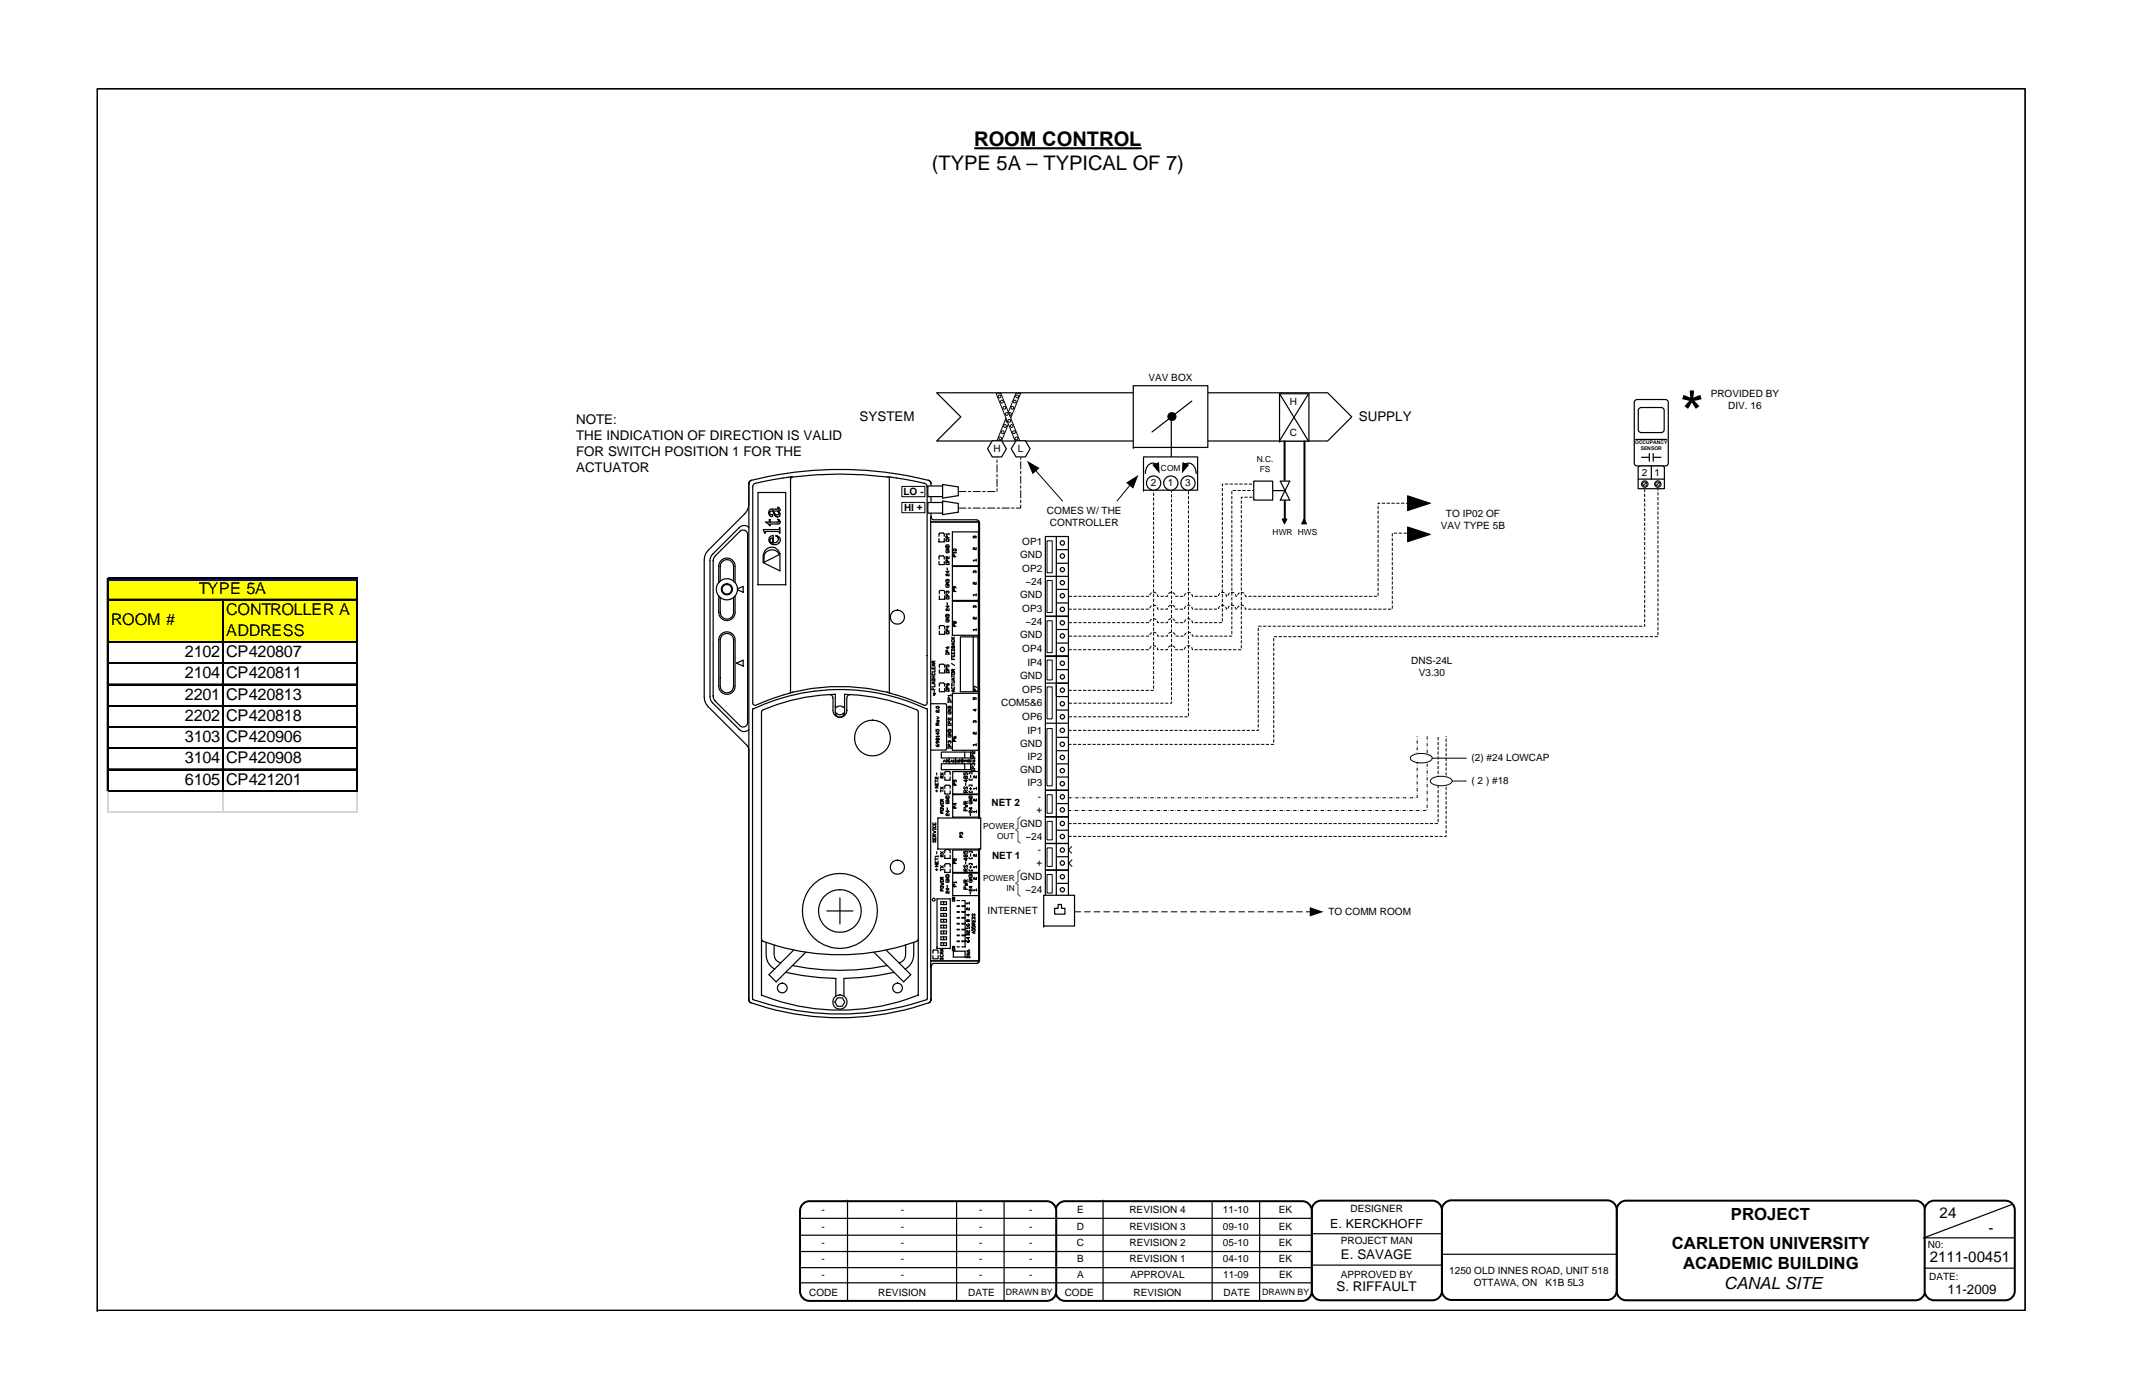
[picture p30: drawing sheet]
<svg xmlns="http://www.w3.org/2000/svg" width="432mm" height="279mm" viewBox="0 0 432 279" stroke-linecap="round" stroke-linejoin="round" font-family="sans-serif">
<defs><g id="words">
<g font-size="4">
<text x="195.8" y="29.4">ROOM CONTROL</text>
<text x="187.3" y="34.2">(TYPE 5A – TYPICAL OF 7)</text>
</g>
<g font-size="3.4">
<text x="348" y="245.1">PROJECT</text>
<text x="336.1" y="251">CARLETON UNIVERSITY</text>
<text x="338.3" y="255.1">ACADEMIC BUILDING</text>
<text x="346.6" y="259.1">CANAL SITE</text>
</g>
<g font-size="3.3">
<text x="39.9" y="119.3">TYPE 5A</text>
<text x="22.3" y="125.6">ROOM #</text>
<text x="45.5" y="123.6">CONTROLLER A</text>
<text x="45.5" y="127.8">ADDRESS</text>
<text x="37.2" y="132.1">2102 CP420807</text>
<text x="37.2" y="136.4">2104 CP420811</text>
<text x="37.2" y="140.7">2201 CP420813</text>
<text x="37.2" y="144.9">2202 CP420818</text>
<text x="37.2" y="149.2">3103 CP420906</text>
<text x="37.2" y="153.5">3104 CP420908</text>
<text x="37.2" y="157.7">6105 CP421201</text>
</g>
<g font-size="3">
<text x="389.9" y="244.8">24</text>
<text x="399.7" y="247.8">-</text>
<text x="387.9" y="253.8">2111-00451</text>
</g>
<g font-size="2.7">
<text x="115.8" y="85.2">NOTE:</text>
<text x="115.8" y="88.5">THE INDICATION OF DIRECTION IS VALID</text>
<text x="172.8" y="84.6">SYSTEM</text>
<text x="273.2" y="84.6">SUPPLY</text>
<text x="115.8" y="91.7">FOR SWITCH POSITION 1 FOR THE</text>
<text x="115.8" y="94.9">ACTUATOR</text>
<text x="269.6" y="253.1">E. SAVAGE</text>
<text x="268.7" y="259.4">S. RIFFAULT</text>
<text x="391.5" y="260.1">11-2009</text>
</g>
<text font-size="2.5" x="267.4" y="246.8">E. KERCKHOFF</text>
<g font-size="2">
<text x="230.9" y="76.7">VAV BOX</text>
<text x="259.3" y="81.3">H</text>
<text x="343.9" y="79.7">PROVIDED BY</text>
<text x="347.4" y="82.1">DIV. 16</text>
<text x="259.3" y="87.7">C</text>
<text x="199.7" y="90.8">H</text>
<text x="204.6" y="90.8">L</text>
<text x="330.1" y="95.6">2</text>
<text x="332.6" y="95.6">1</text>
<text x="181.6" y="99.6">LO -</text>
<text x="231.3" y="97.7">2</text>
<text x="234.8" y="97.7">1</text>
<text x="238.3" y="97.7">3</text>
<text x="181.7" y="102.8">HI +</text>
<text x="210.5" y="103.4">COMES W/ THE</text>
<text x="211.1" y="105.8">CONTROLLER</text>
<text x="289.6" y="106.4">VAV TYPE 5B</text>
<text x="290.7" y="104">TO IP02 OF</text>
<text x="205.1" y="112.2">GND</text>
<text x="205.5" y="109.6">OP1</text>
<text x="205.5" y="115">OP2</text>
<text x="206.1" y="117.6">~24</text>
<text x="205.1" y="120.2">GND</text>
<text x="205.5" y="123">OP3</text>
<text x="206.1" y="125.7">~24</text>
<text x="205.1" y="128.3">GND</text>
<text x="205.5" y="131">OP4</text>
<text x="205.1" y="136.5">GND</text>
<text x="206.5" y="133.8">IP4</text>
<text x="283.7" y="133.5">DNS-24L</text>
<text x="285.2" y="135.9">V3.30</text>
<text x="201.3" y="142">COM5&amp;6</text>
<text x="205.5" y="139.2">OP5</text>
<text x="205.5" y="144.6">OP6</text>
<text x="206.5" y="147.6">IP1</text>
<text x="205.1" y="150.2">GND</text>
<text x="205.1" y="155.4">GND</text>
<text x="206.5" y="152.8">IP2</text>
<text x="295.8" y="153">(2) #24 LOWCAP</text>
<text x="199.3" y="162">NET 2</text>
<text x="206.5" y="158.1">IP3</text>
<text x="208.6" y="160.8">-</text>
<text x="295.8" y="157.6">( 2 ) #18</text>
<text x="205.1" y="166.2">GND</text>
<text x="208.4" y="163.4">+</text>
<text x="199.4" y="172.7">NET 1</text>
<text x="206.1" y="168.8">~24</text>
<text x="208.6" y="171.5">-</text>
<text x="205.1" y="176.9">GND</text>
<text x="206.1" y="179.5">~24</text>
<text x="208.4" y="174.1">+</text>
<text x="198.5" y="183.6">INTERNET</text>
<text x="267.1" y="183.9">TO COMM ROOM</text>
<text x="165.1" y="243.9">-</text>
<text x="181.1" y="243.9">-</text>
<text x="196.9" y="243.9">-</text>
<text x="206.9" y="243.9">-</text>
<text x="216.5" y="243.9">E</text>
<text x="227" y="243.9">REVISION 4</text>
<text x="245.9" y="243.9">11-10</text>
<text x="257.1" y="243.9">EK</text>
<text x="271.5" y="243.6">DESIGNER</text>
<text x="165.1" y="250.5">-</text>
<text x="165.1" y="247.2">-</text>
<text x="181.1" y="250.5">-</text>
<text x="181.1" y="247.2">-</text>
<text x="196.9" y="250.5">-</text>
<text x="196.9" y="247.2">-</text>
<text x="206.9" y="250.5">-</text>
<text x="206.9" y="247.2">-</text>
<text x="216.5" y="250.5">C</text>
<text x="216.5" y="247.2">D</text>
<text x="227" y="247.2">REVISION 3</text>
<text x="227.1" y="250.5">REVISION 2</text>
<text x="245.9" y="250.5">05-10</text>
<text x="245.9" y="247.2">09-10</text>
<text x="257.1" y="250.5">EK</text>
<text x="257.1" y="247.2">EK</text>
<text x="269.5" y="250.1">PROJECT MAN</text>
<text x="387.5" y="250.9">N0:</text>
<text x="165.1" y="253.8">-</text>
<text x="165.1" y="256.9">-</text>
<text x="181.1" y="253.8">-</text>
<text x="181.1" y="256.9">-</text>
<text x="196.9" y="253.8">-</text>
<text x="196.9" y="256.9">-</text>
<text x="206.9" y="253.8">-</text>
<text x="206.9" y="256.9">-</text>
<text x="216.5" y="253.8">B</text>
<text x="216.5" y="256.9">A</text>
<text x="227.1" y="253.8">REVISION 1</text>
<text x="227.3" y="256.9">APPROVAL</text>
<text x="245.9" y="253.8">04-10</text>
<text x="245.9" y="256.9">11-09</text>
<text x="257.1" y="253.8">EK</text>
<text x="257.1" y="257">EK</text>
<text x="269.5" y="256.9">APPROVED BY</text>
<text x="291.3" y="256.1">1250 OLD INNES ROAD, UNIT 518</text>
<text x="387.8" y="257.3">DATE:</text>
<text x="162.7" y="260.5">CODE</text>
<text x="176.5" y="260.6">REVISION</text>
<text x="194.6" y="260.6">DATE</text>
<text x="214.1" y="260.5">CODE</text>
<text x="227.9" y="260.6">REVISION</text>
<text x="246" y="260.6">DATE</text>
<text x="296.2" y="258.5">OTTAWA, ON</text>
<text x="310.7" y="258.5">K1B 5L3</text>
</g>
<g font-size="1.8">
<text x="202.2" y="260.4">DRAWN BY</text>
<text x="253.7" y="260.4">DRAWN BY</text>
</g>
<g font-size="1.7">
<text x="233.4" y="94.7">COM</text>
<text x="252.6" y="92.9">N.C.</text>
<text x="253.2" y="94.9">FS</text>
<text x="255.8" y="107.5">HWR HWS</text>
<text x="197.7" y="166.5">POWER</text>
<text x="200.4" y="168.6">OUT</text>
<text x="197.7" y="177.2">POWER</text>
<text x="202.3" y="179.2">IN</text>
</g>
<g font-size="1">
<text x="328.7" y="89.3">OCCUPANCY</text>
<text x="329.8" y="90.5">SENSOR</text>
</g>
</g></defs>
<path d="M19.6 17.8h387.5v245.6h-387.5zM19.6 263.4h.1" fill="none" stroke="#000" stroke-width=".24"/>
<path d="M325.5 241.9l.9-.5 .5-.1h58.2a1.9 1.9 0 0 1 1.9 1.9v16.3a1.9 1.9 0 0 1-1.9 1.9h-58.2a1.9 1.9 0 0 1-1.9-1.9v-16.3l.1-.5z" fill-rule="evenodd" fill="#fff"/>
<path d="M325.5 241.9l.9-.5 .5-.1h58.2a1.9 1.9 0 0 1 1.9 1.9v16.3a1.9 1.9 0 0 1-1.9 1.9h-58.2a1.9 1.9 0 0 1-1.9-1.9v-16.3l.1-.5z" fill="none" stroke="#000" stroke-width=".4"/>
<path d="M387.5 241.9l.8-.5 .5-.1h14.3a1.9 1.9 0 0 1 1.9 1.9v16.3a1.9 1.9 0 0 1-1.9 1.9h-14.3a1.91 1.91 0 0 1-1.9-1.9v-16.3l.1-.5z" fill-rule="evenodd" fill="#fff"/>
<path d="M387.5 241.9l.8-.5 .5-.1h14.3a1.9 1.9 0 0 1 1.9 1.9v16.3a1.9 1.9 0 0 1-1.9 1.9h-14.3a1.91 1.91 0 0 1-1.9-1.9v-16.3l.1-.5z" fill="none" stroke="#000" stroke-width=".4"/>
<path d="M290.4 241.8l.9-.5h.5h31.3a1.9 1.9 0 0 1 1.9 1.9v16.2a1.9 1.9 0 0 1-1.9 1.9h-31.3a1.91 1.91 0 0 1-1.9-1.9v-16.2v-.5z" fill-rule="evenodd" fill="#fff"/>
<path d="M290.4 241.8l.9-.5h.5h31.3a1.9 1.9 0 0 1 1.9 1.9v16.2a1.9 1.9 0 0 1-1.9 1.9h-31.3a1.91 1.91 0 0 1-1.9-1.9v-16.2v-.5z" fill="none" stroke="#000" stroke-width=".4"/>
<path d="M264.2 241.9l.9-.5 .5-.1h22.4a1.9 1.9 0 0 1 1.9 1.9v16.3a1.9 1.9 0 0 1-1.9 1.9h-22.4a1.9 1.9 0 0 1-1.9-1.9v-16.3l.1-.5z" fill-rule="evenodd" fill="#fff"/>
<path d="M264.2 241.9l.9-.5 .5-.1h22.4a1.9 1.9 0 0 1 1.9 1.9v16.3a1.9 1.9 0 0 1-1.9 1.9h-22.4a1.9 1.9 0 0 1-1.9-1.9v-16.3l.1-.5z" fill="none" stroke="#000" stroke-width=".4"/>
<path d="M212.8 242l.8-.5 .5-.1h47.7a1.92 1.92 0 0 1 1.9 2v16.2a1.92 1.92 0 0 1-1.9 1.9h-47.7a1.92 1.92 0 0 1-1.9-1.9v-16.2l.1-.5z" fill-rule="evenodd" fill="#fff"/>
<path d="M212.8 242l.8-.5 .5-.1h47.7a1.92 1.92 0 0 1 1.9 2v16.2a1.92 1.92 0 0 1-1.9 1.9h-47.7a1.92 1.92 0 0 1-1.9-1.9v-16.2l.1-.5z" fill="none" stroke="#000" stroke-width=".4"/>
<g fill="none" stroke="#000" stroke-width=".24">
<path d="M212.2 251.6h51.5M212.2 248.3h51.6M212.2 244.9h51.6M212.2 257.9h51.5M212.2 254.8h51.5M221.7 241.3v20.2M243.7 241.6v19.8M253.2 241.4v20.1M264 254.3h25.8M264 248h25.8M289.9 252.1h35.2M386.8 254.9h18.1"/>
<path d="M404.4 242.1l-17.7 6.7h18.2"/>
</g>
<path d="M161.4 242l.8-.5 .5-.1h47.7a1.92 1.92 0 0 1 1.9 2v16.2a1.92 1.92 0 0 1-1.9 1.9h-47.7a1.93 1.93 0 0 1-1.9-1.9v-16.2l.1-.5z" fill-rule="evenodd" fill="#fff"/>
<path d="M161.4 242l.8-.5 .5-.1h47.7a1.92 1.92 0 0 1 1.9 2v16.2a1.92 1.92 0 0 1-1.9 1.9h-47.7a1.93 1.93 0 0 1-1.9-1.9v-16.2l.1-.5z" fill="none" stroke="#000" stroke-width=".4"/>
<g fill="none" stroke="#000" stroke-width=".24">
<path d="M210.1 174.9v5.2M210.2 174.9h4.6M212.3 174.9v5.3M212.5 177.6h2.2M214.8 175v5.2M210.1 180.2h4.6M160.8 251.6h51.5M160.8 248.3h51.6M160.8 244.9h51.6M160.8 257.9h51.6M160.8 254.8h51.5M170.4 241.3v20.2"/>
<path d="M192.3 241.6v19.8M201.8 241.4v20.1"/>
<circle cx="213.6" cy="178.8" r=".43"/>
<circle cx="213.6" cy="176.2" r=".43"/>
</g>
<path d="M195.9 29.8h33.6" fill="none" stroke="#000" stroke-width=".42"/>
<path d="M210.5 175.8h1v3.7h-1z" fill="#fff"/>
<path d="M210.5 175.8h1v3.7h-1z" fill="none" stroke="#000" stroke-width=".2"/>
<g fill="none" stroke="#000" stroke-width=".24">
<path d="M210.1 131.9h4.7M210.1 145.5v13.3M210.2 158.8h4.6M212.3 145.5v13.3M212.3 150.9h2.4M212.5 153.5h2.2M212.5 156.2h2.2M212.5 148.2h2.2M214.8 145.5v13.2"/>
<circle cx="213.6" cy="152.3" r=".44"/>
<circle cx="213.6" cy="157.5" r=".44"/>
<circle cx="213.6" cy="149.6" r=".44"/>
<circle cx="213.6" cy="154.9" r=".44"/>
<circle cx="213.6" cy="146.8" r=".44"/>
</g>
<path d="M210.5 146.5h1v11.5h-1z" fill="#fff"/>
<path d="M210.5 146.5h1v11.5h-1z" fill="none" stroke="#000" stroke-width=".2"/>
<g fill="none" stroke="#000" stroke-width=".24">
<path d="M210.1 169.5v5.3M210.1 174.9h4.6M210.2 169.6h4.6M212.3 169.6v5.3M212.5 172.2h2.2M214.8 169.7v5.1"/>
<circle cx="213.6" cy="173.5" r=".44"/>
<circle cx="213.6" cy="170.9" r=".44"/>
</g>
<path d="M210.5 170.4h1v3.8h-1z" fill="#fff"/>
<path d="M210.5 170.4h1v3.8h-1z" fill="none" stroke="#000" stroke-width=".2"/>
<g fill="none" stroke="#000" stroke-width=".24">
<path d="M210.1 164.2v5.3M210.1 169.5h4.6M210.2 164.2h4.6M212.3 164.2v5.3M212.5 166.9h2.2M214.8 164.3v5.2"/>
<circle cx="213.6" cy="168.1" r=".44"/>
<circle cx="213.6" cy="165.5" r=".44"/>
</g>
<path d="M210.5 165.1h1v3.7h-1z" fill="#fff"/>
<path d="M210.5 165.1h1v3.7h-1z" fill="none" stroke="#000" stroke-width=".2"/>
<g fill="none" stroke="#000" stroke-width=".24">
<path d="M210.1 158.9v5.2M210.2 158.9h4.6M212.3 158.9v5.3M214.8 159v5.1M210.1 164.1h4.6M212.5 161.5h2.2"/>
<circle cx="213.6" cy="162.8" r=".44"/>
<circle cx="213.6" cy="160.2" r=".44"/>
</g>
<path d="M210.5 159.7h1v3.8h-1z" fill="#fff"/>
<path d="M210.5 159.7h1v3.8h-1z" fill="none" stroke="#000" stroke-width=".2"/>
<g fill="none" stroke="#000" stroke-width=".24">
<path d="M210.1 124v7.9M210.2 131.9h4.5M210.2 123.9h4.6M212.3 124v7.8M212.4 126.5h2.3M212.4 129.3h2.4M214.8 124v7.9"/>
<circle cx="213.6" cy="127.8" r=".43"/>
<circle cx="213.6" cy="125.2" r=".44"/>
<circle cx="213.6" cy="130.5" r=".44"/>
</g>
<path d="M210.5 124.8h1v6.4h-1z" fill="#fff"/>
<path d="M210.5 124.8h1v6.4h-1z" fill="none" stroke="#000" stroke-width=".2"/>
<g fill="none" stroke="#000" stroke-width=".24">
<path d="M210.1 115.9v7.9M210.2 115.8h4.6M212.3 115.9v7.9M212.4 118.5h2.3M214.8 115.9v7.9M210.2 123.8h4.5M212.4 121.2h2.4"/>
<circle cx="213.6" cy="119.8" r=".43"/>
<circle cx="213.6" cy="117.1" r=".43"/>
<circle cx="213.6" cy="122.5" r=".44"/>
</g>
<path d="M210.5 116.7h1v6.4h-1z" fill="#fff"/>
<path d="M210.5 116.7h1v6.4h-1z" fill="none" stroke="#000" stroke-width=".2"/>
<g fill="none" stroke="#000" stroke-width=".24">
<path d="M210.1 107.9v8M210.2 107.8h4.6M212.3 107.9v7.9M212.4 110.5h2.3M212.4 113.2h2.4M214.8 107.9v7.9"/>
<circle cx="213.6" cy="111.8" r=".44"/>
<circle cx="213.6" cy="109.1" r=".44"/>
<circle cx="213.6" cy="114.5" r=".43"/>
</g>
<path d="M210.5 108.7h1v6.4h-1z" fill="#fff"/>
<path d="M210.5 108.7h1v6.4h-1z" fill="none" stroke="#000" stroke-width=".2"/>
<path d="M205.1 164.2l-.5 .3v2l-.4 .3 .4 .4v1.9l.5 .4M205.1 174.9l-.5 .3v2l-.4 .3 .4 .3v2l.5 .3" fill="none" stroke="#666" stroke-width=".24"/>
<g fill="none" stroke="#000" stroke-width=".24">
<path d="M210.1 137.4v7.9M210.2 137.3h4.6M212.3 137.4v7.9M214.8 137.4v7.9M210.2 145.4h4.6M212.4 142.7h2.3M212.4 140h2.4"/>
<circle cx="213.6" cy="138.7" r=".44"/>
<circle cx="213.6" cy="144.1" r=".44"/>
<circle cx="213.6" cy="141.5" r=".44"/>
</g>
<path d="M210.5 138.1h1v6.4h-1z" fill="#fff"/>
<path d="M210.5 138.1h1v6.4h-1z" fill="none" stroke="#000" stroke-width=".2"/>
<g fill="none" stroke="#000" stroke-width=".24">
<path d="M210.1 132v5.3M210.2 132h4.5M210.2 131.9h4.6M212.3 132v7.9M212.4 137.3h2.3M212.4 134.6h2.4M214.8 132v5.3"/>
<circle cx="213.6" cy="136" r=".43"/>
<circle cx="213.6" cy="133.3" r=".44"/>
</g>
<path d="M210.5 132.7h1v4h-1z" fill="#fff"/>
<path d="M210.5 132.7h1v4h-1z" fill="none" stroke="#000" stroke-width=".2"/>
<path d="M188.3 79h78.6l4.8 4.8-4.8 4.8h-78.6l4.8-4.8z" fill-rule="evenodd" fill="#fff"/>
<path d="M188.3 79h78.6l4.8 4.8-4.8 4.8h-78.6l4.8-4.8z" fill="none" stroke="#000" stroke-width=".24"/>
<path d="M227.8 77.5h15v12.4h-15z" fill="#fff"/>
<g fill="none" stroke="#000" stroke-width=".24">
<path d="M227.8 77.5h15v12.4h-15zM227.8 89.9h.1M235.5 83.7v8.1M239.6 80.6l-8 6.2"/>
<circle cx="235.6" cy="83.7" r=".79"/>
</g>
<circle cx="235.6" cy="83.7" r=".79" fill="#000"/>
<path d="M204.2 79.1h1l-3.8 9.5h-1z" fill-rule="evenodd" fill="#fff"/>
<path d="M204.2 79.1h1l-3.8 9.5h-1z" fill="none" stroke="#000" stroke-width=".2"/>
<circle cx="201.1" cy="88.1" r=".29" fill="#fff"/>
<circle cx="201.1" cy="88.1" r=".29" fill="none" stroke="#000" stroke-width=".2"/>
<circle cx="201.6" cy="86.9" r=".29" fill="#fff"/>
<circle cx="201.6" cy="86.9" r=".29" fill="none" stroke="#000" stroke-width=".2"/>
<circle cx="202" cy="85.6" r=".29" fill="#fff"/>
<circle cx="202" cy="85.6" r=".29" fill="none" stroke="#000" stroke-width=".2"/>
<circle cx="202.5" cy="84.6" r=".29" fill="#fff"/>
<circle cx="202.5" cy="84.6" r=".29" fill="none" stroke="#000" stroke-width=".2"/>
<circle cx="203" cy="83.2" r=".28" fill="#fff"/>
<circle cx="203" cy="83.2" r=".28" fill="none" stroke="#000" stroke-width=".2"/>
<circle cx="203.5" cy="82" r=".29" fill="#fff"/>
<circle cx="203.5" cy="82" r=".29" fill="none" stroke="#000" stroke-width=".2"/>
<circle cx="204" cy="80.7" r=".29" fill="#fff"/>
<circle cx="204" cy="80.7" r=".29" fill="none" stroke="#000" stroke-width=".2"/>
<circle cx="204.5" cy="79.7" r=".29" fill="#fff"/>
<circle cx="204.5" cy="79.7" r=".29" fill="none" stroke="#000" stroke-width=".2"/>
<path d="M200.2 79.1h1l3.8 9.5h-1z" fill-rule="evenodd" fill="#fff"/>
<path d="M200.2 79.1h1l3.8 9.5h-1z" fill="none" stroke="#000" stroke-width=".2"/>
<circle cx="204.3" cy="88.1" r=".29" fill="#fff"/>
<circle cx="204.3" cy="88.1" r=".29" fill="none" stroke="#000" stroke-width=".2"/>
<circle cx="203.8" cy="86.9" r=".29" fill="#fff"/>
<circle cx="203.8" cy="86.9" r=".29" fill="none" stroke="#000" stroke-width=".2"/>
<circle cx="203.4" cy="85.6" r=".29" fill="#fff"/>
<circle cx="203.4" cy="85.6" r=".29" fill="none" stroke="#000" stroke-width=".2"/>
<circle cx="202.9" cy="84.6" r=".29" fill="#fff"/>
<circle cx="202.9" cy="84.6" r=".29" fill="none" stroke="#000" stroke-width=".2"/>
<circle cx="202.4" cy="83.2" r=".29" fill="#fff"/>
<circle cx="202.4" cy="83.2" r=".29" fill="none" stroke="#000" stroke-width=".2"/>
<circle cx="201.9" cy="82" r=".29" fill="#fff"/>
<circle cx="201.9" cy="82" r=".29" fill="none" stroke="#000" stroke-width=".2"/>
<circle cx="201.4" cy="80.7" r=".29" fill="#fff"/>
<circle cx="201.4" cy="80.7" r=".29" fill="none" stroke="#000" stroke-width=".2"/>
<circle cx="200.9" cy="79.7" r=".29" fill="#fff"/>
<circle cx="200.9" cy="79.7" r=".29" fill="none" stroke="#000" stroke-width=".2"/>
<path d="M199.5 88.6h1.9l.9 1.6-.9 1.6h-1.9l-1-1.6z" fill-rule="evenodd" fill="#fff"/>
<path d="M199.5 88.6h1.9l.9 1.6-.9 1.6h-1.9l-1-1.6z" fill="none" stroke="#000" stroke-width=".24"/>
<path d="M204.2 88.6h1.9l1 1.6-1 1.6h-1.9l-.9-1.6z" fill-rule="evenodd" fill="#fff"/>
<path d="M204.2 88.6h1.9l1 1.6-1 1.6h-1.9l-.9-1.6z" fill="none" stroke="#000" stroke-width=".24"/>
<path d="M214.8 138.8h17.1v-40.3M214.8 141.4h20.7v-42.9M214.8 144.1h24.1v-45.6M214.8 165.5h74.3v-17.5M214.8 168.1h75.9v-20.1" fill="none" stroke="#000" stroke-width=".2" stroke-dasharray=".6 .3" stroke-linecap="butt"/>
<path d="M214.8 170.8l.7-.7M214.8 170.8l.7 .7M214.8 173.5l.7 .7M214.8 173.5l.7-.7" fill="none" stroke="#000" stroke-width=".2" stroke-dasharray="1.3 .6" stroke-linecap="butt"/>
<path d="M214.7 162.9h72.2v-14.9M214.8 160.4h70.1v-12.4" fill="none" stroke="#000" stroke-width=".2" stroke-dasharray=".6 .3 .1 .3" stroke-linecap="butt"/>
<path d="M291.9 157h2.9" fill="none" stroke="#000" stroke-width=".2"/>
<path d="M287.8 156.5a3.8 3.8 0 0 1 4 .2l.1 .3a2.04 2.04 0 0 1-2.2 .9h-.6a1.72 1.72 0 0 1-1.6-.9z" fill-rule="evenodd" fill="#fff"/>
<path d="M287.8 156.5a3.8 3.8 0 0 1 4 .2l.1 .3a2.04 2.04 0 0 1-2.2 .9h-.6a1.72 1.72 0 0 1-1.6-.9zM287.9 152.4h6.9" fill="none" stroke="#000" stroke-width=".2"/>
<path d="M283.8 151.9a3.8 3.8 0 0 1 4 .2l.1 .3a2.04 2.04 0 0 1-2.2 1l-.6-.1a1.75 1.75 0 0 1-1.6-.9z" fill-rule="evenodd" fill="#fff"/>
<path d="M283.8 151.9a3.8 3.8 0 0 1 4 .2l.1 .3a2.04 2.04 0 0 1-2.2 1l-.6-.1a1.75 1.75 0 0 1-1.6-.9z" fill="none" stroke="#000" stroke-width=".2"/>
<path d="M229.9 91.8h10.8v6.7h-10.8z" fill="#fff"/>
<path d="M229.9 91.8h10.8v6.7h-10.8zM229.9 98.5h.1" fill="none" stroke="#000" stroke-width=".24"/>
<circle cx="235.4" cy="97.1" r="1.43" fill="#fff"/>
<circle cx="235.4" cy="97.1" r="1.43" fill="none" stroke="#000" stroke-width=".24"/>
<circle cx="231.9" cy="97.1" r="1.43" fill="#fff"/>
<circle cx="231.9" cy="97.1" r="1.43" fill="none" stroke="#000" stroke-width=".24"/>
<circle cx="238.8" cy="97.1" r="1.43" fill="#fff"/>
<g fill="none" stroke="#000" stroke-width=".24">
<path d="M150.5 97.2v103.7M151.1 96.5a73.6 73.6 0 0 1 35.5 0M151.1 96.5l-.4 .3-.2 .4M151.3 97.8v43.5a.45 .45 0 0 0 .7 .4 43 43 0 0 1 7-2.4l.2-.1M157.5 96.1l-5.7 1.1-.3 .1-.2 .5M158.5 95.9l-1 .2M158.9 95.9v43.4M159.2 95.9h.1M159.2 95.9h-.7M159.2 95.9a79.4 79.4 0 0 1 19.2 0h.1M178.5 95.9h.1M178.5 95.9h.6"/>
<path d="M178.8 95.9v43.4M179.1 95.9l1.1 .2M180.2 96.1l5.6 1 .4 .2 .2 .5M186.4 97.8v34M186.6 96.5l.4 .3 .2 .4M187.2 97.2v.4M187.2 99.8v1M232.4 93.3a1.39 1.39 0 0 0-2.1 1.4v.5M238.3 93.3a1.24 1.24 0 0 1 2 .9l.2 1M143.3 111.4l-.6 1.1v27.7l.2 .5 .4 .6 5.3 5.3a1.35 1.35 0 0 0 1.9 .1M143.4 112.7l.3-.9 5-5a.89 .89 0 0 1 1-.2 .89 .89 0 0 1 .6 .8v37.8a.9 .9 0 0 1-.6 .9 .9 .9 0 0 1-1-.2l-5-5M143.4 112.8v27.1l.3 1"/>
<path d="M144.5 119.8v3.3M144.5 117.1v-3.3a1.64 1.64 0 0 1 1.6-1.6 1.64 1.64 0 0 1 1.7 1.6v3.3M144.8 116.8a2.1 2.1 0 0 1 2.7 0M146.1 117.3a1.13 1.13 0 0 1 1.1 .7 1.13 1.13 0 0 1-.3 1.2 1.12 1.12 0 0 1-1.8-.3 1.12 1.12 0 0 1 1-1.6M147.5 116.8v-3a1.34 1.34 0 0 0-1.4-1.3 1.34 1.34 0 0 0-1.3 1.3v3M147.5 116.8a2.14 2.14 0 0 1 .2 3.1 2.14 2.14 0 0 1-3.1 0 2.14 2.14 0 0 1 .2-3.1M147.8 119.8v3.3M148.3 118.5l1.1 .5M148.3 118.4l1.1-.5v1.1M150.5 106a1.31 1.31 0 0 0-1.9 .1l-5.3 5.3M150.5 101.3l-.3 1.4-.5 .6-7.3 7.3-.8 1.3v28.2l.3 1.4 .5 .5 7.7 7.8 .4 1M154.9 109.2l.8 .3 .8-.3"/>
<path d="M155 109h-.1a.48 .48 0 0 1-.1-.6 .48 .48 0 0 1 .5-.2v.9h-.3M155.4 107.7v1.4a.75 .75 0 0 0 1-.4 .75 .75 0 0 0-.4-1M155.4 107.7a.84 .84 0 0 0-.8 .5 .84 .84 0 0 0 .3 1M155.5 103l.3 .7M155.5 103l-.1-.3a.43 .43 0 0 0-.6 .1 .43 .43 0 0 0 .1 .6l.4 .1M155.5 102.7h.8a.42 .42 0 0 1 .2 .7 .42 .42 0 0 1-.7-.1zM155.8 103.6l.2 .3M156 107.7h.1M156 107.7l.6 .2 .2 .4v.5l-.3 .4M156.5 102.3l-.2-.3h.2a.43 .43 0 0 1 .3 .3 .43 .43 0 0 1-.1 .4h-.2l.1 .2M156.5 102.3h-1.2a.61 .61 0 0 0-.7 .8v-.1a.53 .53 0 0 0 .1 .6 .53 .53 0 0 0 .6 .1v-.2M156.6 111.3l.1 .2-3.1 1.5a2.01 2.01 0 0 1 .9-2.4 1.62 1.62 0 0 1 2.1 .7"/>
<path d="M156.6 106.4l.2-.3v1l-.2-.3M156.6 106.4h-3.1v.2l.2 .6 .2-.4 2.7 .1M156.6 104.5l-.2-.1 .1 .3-.1 .2h-1.6v-.5h-.2v.5l-.7 .1 .8 .6M156.6 102.9a.56 .56 0 0 1 .1 .8 .56 .56 0 0 1-.7 .1M156.6 104.5l.2 .4M156.8 111.3a1.71 1.71 0 0 0-1.9-1.3 1.71 1.71 0 0 0-1.5 1.7v1.4l3.4 1.6v-3.4M156.8 104.9a.43 .43 0 0 1-.5 .4h-1.5v.4l-.1-.1M157.9 117.5v-18.5h-5.5v18.5h5.5M187.2 103.9v90.4M187.2 103.8v.1M187.2 103.2v.7M187.2 103.9l.1 .3 .4 .3h8.5a.69 .69 0 0 1 .7 .7v59.2"/>
<path d="M188.8 112.9v.6h1v-.6M188.8 112.4v-.5l.1-.2h.7l.2 .2v.5M188.8 107.3l.1-.2h.7l.2 .2M188.8 107.3v.5M188.8 119.8v.6M188.8 119.3v-.4l.2-.2h.7l.2 .2v.4M189.5 101h-3v.9v1.2h3M189.5 100.7l3.1 .5v1.8l-3.1 .4zM189.8 108.2v.7h-1v-.6M189.8 107.3v.5M189.9 119.8v.7M190.2 117.6l.1 .4 .5-.1v-.3l-.3 .2"/>
<path d="M190.2 117.1h.6l-.6 .4h.6M190.2 116.9l.1-.4h.4l.1 .4M190.2 116.8h.6M190.2 110.7l.1 .4 .5-.1v-.3l-.3 .1M190.2 120h.6v.4h-.6zM190.2 113.1h.6v.4h-.6zM190.2 108.4h.6v.4h-.6zM190.2 110.1h.6l-.6 .4h.6M190.2 109.9l.1-.4h.4l.1 .4M190.2 109.8h.6M190.4 114.2l.1 .4M190.5 118.9h.3l-.1 .3"/>
<path d="M190.5 119l-.1-.2-.2 .1 .1 .3M190.5 119.8v-.3l-.2-.1-.1 .4h.6M190.5 112.9v-.3l-.2-.1-.1 .4h.6M190.5 108.1v-.3l-.2-.1-.1 .4h.6M190.6 114.8v.3l-.4-.2h.6M190.8 115.3v.4h-.2l-.2-.3h-.2l.1 .3M190.8 111.9v.4l-.3-.1-.1-.3-.2 .1 .1 .3M190.8 107.3h-.6l.1 .2M190.8 107.2v.3M190.8 113.4v.1M191.5 106.9h5.2v6.8h-5.2zM191.9 111.9v-.4l-.2-.1-.1 .5h.6"/>
<path d="M191.9 118.9v-.3l-.2-.1-.1 .4h.6M191.9 117.9v.3l-.2 .1-.1-.1 .1-.3h.3l.2 .3M192.2 111.1h-.6l.1 .1M192.2 110.6l-.1-.3-.5 .2 .1 .2h.4l.1-.1M192.2 110.9v.3M195.9 114.9l.1-.2 .2 .2-.1 .2M195.9 114.9v-.2l-.3 .2 .1 .2M195.9 107.9l.1-.1 .2 .1-.1 .3M195.9 107.9v-.1l-.3 .1 .1 .3M196.2 119.6h-.6l.1 .2M196.2 117.1v.4l-.3-.2v-.2l-.3 .1 .1 .3M196.2 119.4v.4"/>
<path d="M196.2 112.6h-.6l.1 .2M196.2 110.1v.4l-.3-.1v-.3l-.3 .1 .1 .3M196.2 112.4v.4M196.8 104.9v59.5M196.8 104.9h-9.7M144.8 120.1v3M144.8 128.6v.1a1.34 1.34 0 0 1 1.3-1.4 1.34 1.34 0 0 1 1.4 1.4M144.9 127.6a1.64 1.64 0 0 1 1.8-.5 1.64 1.64 0 0 1 1.1 1.6v9.2a1.64 1.64 0 0 1-1.7 1.7 1.64 1.64 0 0 1-1.6-1.7v-9.3zM147.5 123.1a1.34 1.34 0 0 1-1.4 1.3 1.34 1.34 0 0 1-1.3-1.3M147.5 128.6v9.3a1.34 1.34 0 0 1-1.4 1.4 1.34 1.34 0 0 1-1.3-1.4v-9.2M147.5 120.1v3M147.8 123.1a1.64 1.64 0 0 1-1.7 1.6 1.64 1.64 0 0 1-1.6-1.6"/>
<path d="M149.4 132.7l-1.4 .6 1.4 .6v-1.2M158.9 138.9h.1M159.2 139.2h.1M159.3 139.1a39.9 39.9 0 0 1 19.1 0v.1M163.7 138.9a41.4 41.4 0 0 1 22.7 3.6v.5M163.7 138.9a40.9 40.9 0 0 0-12.2 3.6h-.2v.5v57.8l.1 .1M171 139.6l-.7 .3-.1 .4v2.5a1.39 1.39 0 0 1-1.4 1.4 1.39 1.39 0 0 1-1.4-1.4v-2.5l-.3-.6-.4-.1M178.4 139.1v.1M186.4 131.8v9.5l-.2 .4-.4 .1-3.9-1.5-3.5-1.1M187.3 134.1v.4h.6v-.4M187.3 135.9h.6M187.3 136.3h.6"/>
<path d="M187.3 138.2v.4h.6M187.5 135.2l-.2 .1 .2 .3h.4l-.1-.4M187.5 136.5l-.2 .3 .2 .1 .3-.4 .1 .1-.1 .3M187.6 139.4l.2 .4M187.6 139.4h.4l-.2 .4M187.6 134.3v.2M187.6 133.3v-.3l-.1-.1-.2 .4h.6M187.6 135.9v.4M187.6 138.4v.2M187.7 139.4l.1 .4M187.7 133.5v.4M187.7 137.1v.4"/>
<path d="M187.8 139.4v.4M187.8 138.9v.9M187.9 139.4l-.1 .4M187.9 132.9l-.3 .3M187.9 133.5l-.6 .2 .6 .2M187.9 134.6v.4h-.6M187.9 137.1l-.6 .2 .6 .2M187.9 137.6v.4h-.6M188.8 126.4v-.5l.2-.2 .7 .1 .2 .1v.5M188.8 133.7v.5M188.8 133.7l.2-.2h.7l.2 .2M188.8 137.5v.4"/>
<path d="M188.8 137.5l.2-.2h.7l.2 .2M189.9 120.4l-1.1 .1M189.9 126.9v.6h-1.1v-.6M189.9 134.6v.7h-1.1v-.7M189.9 133.7v.5M189.9 138.4v.6h-1.1v-.6M189.9 137.5v.4M190.2 124.6l.1 .4 .5-.1v-.2l-.3 .1M190.2 124.1h.6l-.6 .4h.6M190.2 123.8l.1-.3h.4l.1 .4M190.2 123.8h.6M190.2 137.5l.2 .3h.3l.1-.3-.2-.1-.1 .4"/>
<path d="M190.2 138.6h.6v.3h-.6zM190.2 134.8h.6v.4h-.6zM190.2 133.6v.4h.2l.1-.4 .3 .2-.1 .2M190.2 127h.6v.4h-.6zM190.2 131.3v.3M190.4 121.2l.1 .4M190.5 138.3v-.3l-.2-.1-.1 .4h.6M190.5 134.6v-.3l-.2-.1-.1 .4h.6M190.5 131.1v-.3l-.2-.1-.1 .4h.6M190.5 126.8v-.3l-.2-.1-.1 .4h.6M190.6 121.8v.4l-.4-.3h.6M190.6 130v.5l-.4-.4h.6"/>
<path d="M190.6 125.8v.4l-.4-.3h.6M190.8 122.3v.4h-.2l-.2-.3h-.2l.1 .3M190.8 135.2h.1M190.8 138.9h.1M190.8 131.3v.3M190.8 131.4l-.6 .1M191.2 139.8h-.6l.1 .1M191.2 139.7v.2M191.3 128.4l.6 .1M191.3 128.1l.3 .3M191.3 135.1h.6v.4h-.6zM191.3 133.3l.6 .5"/>
<path d="M191.3 132.2v.4h.6M191.3 131.6v.4h.6v-.4M191.3 131v.4h.6v-.4M191.3 130.8l.1-.4h.4l.1 .4M191.3 136.9l.6 .1-.1 .3h-.5M191.3 135.9h.6M191.3 135.7v.4M191.3 137.5v.4M191.3 130.7h.6M191.4 128.6v.5l.5-.2-.1-.2M191.4 138.1v.4l.5-.1-.1-.3M191.5 120.7v-6.8h5.2v6.8h-.3"/>
<path d="M191.5 120.9h5.2v6.8h-5.2zM191.5 139.3h5.2v11.5h-5.2zM191.6 129.9l-.2-.1-.1 .4M191.6 131.2v.2M191.6 131.8v.2M191.6 132.4v.2M191.6 134.9v-.3l-.2-.1-.1 .4h.6M191.6 130.1l.2-.3 .1 .4M191.7 129.2v.4M191.7 136.3v.4M191.7 138.6v.4M191.9 129.2l-.6 .2 .6 .2"/>
<path d="M191.9 130.1h-.6M191.9 134.5l-.3 .3M191.9 128.1l-.3 .3M191.9 138.6l-.6 .3 .6 .1M191.9 136.3l-.6 .2 .6 .2M191.9 135.5h.1M191.9 137.7h-.6M191.9 125l.1-.1 .2 .1-.1 .3-.2-.1-.1-.3-.2 .1v.2l.2 .1 .1-.1M191.9 125.9v-.3l-.2-.1-.1 .4h.6M193.1 139v-11h3.5v11M195.6 128v11M195.9 121.9l.1-.1 .2 .1-.1 .2"/>
<path d="M195.9 121.9v-.1l-.3 .1 .1 .2M196.1 138.9v-.3l-.2-.1-.1 .4h.6M196.2 126.6h-.6l.1 .2M196.2 124.1v.4l-.3-.1v-.3l-.3 .1 .1 .3M196.2 126.4v.4M196.4 120.9h.3M196.4 138.2l-.6-.3v.4M196.6 139h-3.5M196.7 120.7h-5.2M167.9 142l.2 .2a.9 .9 0 0 1 1.4 0l.3-.2M167.9 142v-2.4a39.8 39.8 0 0 0-14.5 3.1l-.3 .4M167.9 142l.1 1.5"/>
<path d="M168 143.6l.1-.2a.87 .87 0 0 0 1.4 0l.2 .2M168 143.5a.92 .92 0 0 0 .8 .7 .92 .92 0 0 0 .9-.7M169.8 142v-2.4a38.4 38.4 0 0 1 14.7 3.2l.1 57.2a42.5 42.5 0 0 1-31.5 0v-56.9M169.8 142l-.1 1.6M186.4 142.9v57.9l-.2 .2M187.1 141.5h.1M187.1 141.5h3l.2 .2v8.8l-.2 .3-3-.1M187.1 150.7v.1M188 158h.6l-.6 .4h.6M188 157.4v.4h.6v-.4M188 156.8v.4M188.1 159h.4"/>
<path d="M188.2 149.7l.2 .4h.3l.1-.4-.2-.1-.1 .5M188.2 146.6v.5h.2l.1-.5 .3 .1-.1 .4M188.3 142h.4l.1 .2-.5 .1-.1-.1zM188.3 155.4v.4M188.3 157.6v.2M188.3 158.8v.4M188.4 144l.4 .3-.4 .2M188.5 148.5l.2-.2 .1 .4-.2 .1-.3-.5-.1 .4h.3M188.5 149v.3l-.1 .1-.2-.1 .1-.3h.3l.2 .3M188.5 145.8v-.3l-.2-.2-.1 .5h.6M188.6 147.3v.4l-.4-.3h.6M188.6 156.2v.4h-.2l-.2-.4-.2 .1 .1 .3"/>
<path d="M188.6 157h-.6M188.7 142.5l.1 .1M188.8 144.8l-.1 .3-.3-.1v-.2l.1-.1 .1 .1v.3M188.8 145.3l-.3 .4M188.8 148h-.6l.1 .1M188.8 142.7v.5h-.2l-.2-.4-.2 .1 .1 .3M188.8 147.9v.2M189.1 155.4l.5 .4M189.1 158.2l.5 .4M189.1 158.8v.4M189.1 159h.5M189.2 152.3l5.9 .1"/>
<path d="M189.2 153.5h5.9v1.2h-5.9zM189.4 156.4v-.3l-.2-.1-.1 .4h.5M189.6 153.2l.2-.4 .3 .4M189.6 156l-.2 .3M189.6 155.4l-.5 .4M189.6 158.2l-.5 .4M189.9 158.9v.7h1.1v-.7M189.9 155.2v.5M190.3 152.8h.1l-.1 .4-.1-.1zM190.5 152.8h.2M190.6 143.1l.1 .4h.4l.1-.4-.3 .1M190.6 142.5h.6l-.6 .4h.6"/>
<path d="M190.6 142.3l.1-.3h.4l.1 .3M190.6 142.2h.6M190.6 140.9v.3M190.6 141.1h.6M190.6 147.8l.1 .4 .5-.1v-.3l-.3 .1M190.6 147.2h.6l-.6 .4h.6M190.6 147l.1-.4h.4l.1 .4M190.6 146.9h.6M190.6 145.6v.3M190.6 150.2v.3M190.6 150.3h.6M190.6 152.8l.1 .3"/>
<path d="M190.8 157.8l.2 .2v.5M190.8 157.8h-.7l-.2 .2v.5M190.8 152.4v1.1M190.8 155l.2 .2M190.8 155.1l-.7-.1-.2 .2M190.9 140.7v-.4l-.2-.1-.1 .5h.6M190.9 149l.1-.1 .2 .1-.1 .4M190.9 149.1l-.1-.2-.2 .1 .1 .4M190.9 145.4v-.3l-.2-.1-.1 .4h.6M190.9 150v-.3l-.2-.1-.1 .4h.6M191 155.2v.5M191 156.2v.6h-1.1v-.6"/>
<path d="M191.1 153.2l.2-.4 .2 .4M191.2 140.9v.3M191.2 144.3v.5h-.2l-.2-.5-.2 .1 .1 .4M191.2 145.6v.3M191.2 150.2v.3M191.2 145.8h-.6M191.5 159.7h5.2v4.6h-5.2zM191.5 155.1h5.2v4.5h-5.2zM191.6 148.1l.2 .3h.3v-.4l-.2 .1v.3M191.6 156.8v.4h.3v-.3l.2-.1 .1 .1-.1 .3M191.8 152.8h-.2l.2 .4h-.2M191.9 149v-.3l-.2-.1-.1 .4h.6"/>
<path d="M191.9 157.8v-.3l-.2-.1-.1 .4h.6M192.1 152.4v1.1M192.3 152.8l.2 .2M192.6 153l-.3 .2M192.6 152.8v.4M192.8 152.8h.2l-.1 .4-.1-.1zM193.2 152.8h.2M193.3 152.8v.4l.1-.1M193.5 152.4v1.1M193.7 152.8l.1 .4 .2-.4M193.7 152.9h.3M193.8 155.3v.5h.2l.1-.5 .4 .1-.1 .4"/>
<path d="M193.9 158.1l-.1 .2 .1 .3 .5-.4 .1 .1-.1 .3M193.9 151.2v1.2M193.9 153.5v1.2M194.1 152.8v.2h.1M194.1 156.1l.3-.1 .1 .4-.3 .1-.2-.5-.2 .1 .1 .4 .2-.1M194.1 157.4v.5M194.1 159.3v-.3l-.2-.2-.1 .5h.7M194.2 152.9l.2 .1M194.2 156.7v.5l-.4-.4h.7M194.4 152.8v.2M194.5 158.8l-.4 .4M194.6 152.8h.1l-.1 .4-.1-.1z"/>
<path d="M194.8 155.6v-.3h.6v.3M194.8 156.5v.3h.6v-.2M194.8 158v-.2h.6v.2M194.9 152.8h.3l-.1 .2h-.2v.2l.3-.1M194.9 158.5h.4M195.1 152.3v-1.1h-5.9v1.2M195.1 155.8v.5M195.1 158.3v.5M195.3 153h.3M195.3 152.4v.2M195.3 154.7v.2M195.4 159v.3h-.6v-.3"/>
<path d="M195.6 140.2v.4h.3v-.4l.3 .1-.1 .3M195.6 152.1v-.3l-.1-.1-.2 .4h.6M195.6 153.5l.1-.1 .2 .1v.3M195.6 153.6v-.2l-.3 .1 .2 .3M195.6 154.5v-.3l-.1-.1-.2 .4h.6M195.8 152.8v.4l.2-.3h-.3M195.9 144.9h.3l-.1 .3M195.9 145.1v-.2h-.3l.1 .3M195.9 151v.5l-.3-.1v-.4l-.3 .1 .2 .4M195.9 152.4v.2M195.9 152.5h-.6M195.9 154.7v.2"/>
<path d="M195.9 154.8h-.6M196 142.5v.4l-.4-.3h.6M196.2 149.7h-.6l.1 .2M196.2 147.2v.4h-.2l-.1-.4-.3 .1 .1 .3M196.2 149.5v.4M196.3 158.5h-.6l.1 .2M196.3 156v.4h-.2l-.3-.4-.1 .1 .1 .3M196.3 158.3v.4M168.8 175.6a7.5 7.5 0 0 1 6.3 11.7 7.5 7.5 0 0 1-13.2-1.3 7.5 7.5 0 0 1 6.9-10.4M168.8 178.8a4.3 4.3 0 0 1 4.3 5 4.3 4.3 0 0 1-5.7 3.4 4.3 4.3 0 0 1-2.3-6.2 4.3 4.3 0 0 1 3.7-2.2M180.4 172.9a1.42 1.42 0 0 1 1.3 1.8 1.42 1.42 0 0 1-2.1 .8 1.42 1.42 0 0 1 0-2.3l.8-.3M187.5 165.4v.4h.6v-.4"/>
<path d="M187.5 166.9l.6 .3-.6 .3M187.5 166.5v.3M187.5 168.3v.4h.6v-.4M187.6 166v.4l.5-.1-.1-.3M187.6 168.9v.4l.4-.4 .1 .1-.1 .3M187.8 165.6v.2M187.8 168.5v.2M187.8 168.1v-.3l-.2-.1-.1 .4h.6M188 173.7l.6 .1-.6 .4h.6M188 173.1v.4h.6v-.4M188 172.4v.5M188.1 174.8h.4"/>
<path d="M188.1 166.5v.3M188.1 166.6l-.6 .1M188.1 167.7l-.3 .3M188.3 171.2v.4M188.3 173.3v.2M188.3 174.6v.4M188.5 164.4h8.6M188.6 172.1h-.6l.1 .2M188.6 172v.3M188.6 172.7h-.6M189.1 178.2h.5v.3h-.5zM189.1 162.5h.5v.4h-.5z"/>
<path d="M189.1 176.9v.3h.5v-.3M189.1 161.2v.4h.5v-.4M189.1 177.4l.5 .2-.2 .1 .2 .1-.5 .2M189.1 161.8l.5 .2-.2 .1h.2l-.5 .2M189.1 174l.5 .4M189.1 171.2l.5 .4M189.1 174.6v.4M189.4 161.4v.2M189.4 177.1v.1M189.4 179.1v-.3l-.2-.1-.1 .4h.5M189.4 176.7v-.3h-.3v.3h.5M189.4 163.4v-.3l-.2-.1-.1 .4h.5"/>
<path d="M189.4 161v-.2l-.2-.1-.1 .3h.5M189.4 172.2v-.3l-.2-.1-.1 .4h.5M189.6 176.3l-.2 .3M189.6 160.7l-.2 .3M189.6 162.9h.1M189.6 171.8l-.2 .3M189.6 174.8h-.5M189.6 174l-.5 .4M189.6 171.2l-.5 .4M189.9 170.9v.5M189.9 171l.2-.2h.7l.2 .2M189.9 173.8l.2-.2h.7l.2 .2"/>
<path d="M189.9 173.8v.4M190.2 177l.1 .4 .5-.1v-.3l-.3 .1M190.2 176.4h.6l-.6 .4h.6M190.2 176.2l.1-.4h.4l.1 .4M190.2 176.1h.6M190.2 161.1l.1 .4 .5-.1v-.3l-.3 .1M190.2 160.5h.6l-.6 .5h.6M190.2 160.4l.1-.4h.4l.1 .4M190.2 160.3h.6M190.4 178l.1 .4M190.4 162.4l.1 .4M190.6 178.6v.4l-.4-.3 .6-.1"/>
<path d="M190.6 163v.4l-.4-.3 .6-.1M190.8 179.1v.5h-.2l-.2-.4-.2 .1 .1 .3M190.8 163.6v.4h-.2l-.2-.4-.2 .1 .1 .3M191 171.9v.7h-1.1v-.7M191 170.9v.5M191 174.7v.7h-1.1v-.7M191 173.8v.4M191.5 175.5h5.2v4.5h-5.2zM191.5 170.9h5.2v4.5h-5.2zM191.9 173.5v-.2l-.2-.1-.1 .4h.6M191.9 162.4v-.2l-.2-.1-.1 .3h.6M191.9 178.2v-.4l-.2-.1-.1 .5h.6"/>
<path d="M192 161.5v.3l-.4-.2 .6-.1M192.2 172.6v.4l-.3-.1v-.3l-.3 .1 .1 .3M192.2 177.3l-.6 .1 .1 .1M192.2 177.2v.3M193.2 167.4l.1-.1 .2 .1-.1 .3M193.2 167.5l-.1-.2-.2 .1 .1 .3M193.2 168.3v-.3l-.2-.1-.1 .4h.6M193.8 177.5l.7 .2-.4 .1 .4 .1-.7 .2M193.8 171.1v.5h.2l.1-.5 .4 .1-.1 .4M193.8 161.7l.7 .2-.4 .1 .4 .1-.7 .2M193.9 173.9l-.1 .1 .1 .4 .5-.5 .1 .1-.1 .4M194.1 178.7l-.1-.4-.2 .1v.4h.7"/>
<path d="M194.1 177.3v-.3h-.3v.3h.7M194.1 163l-.1-.4-.2 .1v.3h.7M194.1 161.5v-.3l-.2-.1-.1 .4h.7M194.1 171.9l.1-.1 .3 .1-.1 .4-.3-.2-.1-.3-.2 .1v.2l.2 .2 .1-.2M194.1 173.2v.5M194.1 175.1v-.3l-.2-.2-.1 .5h.7M194.2 172.5v.5l-.4-.4h.7M194.5 176.8l-.4 .4M194.5 161.1l-.4 .3M194.5 174.6l-.4 .4M194.8 176.9l.1 .4h.4l.1-.4-.3 .1M194.8 174.8v.2h.6v-.2"/>
<path d="M194.8 172.3v.3h.6v-.3M194.8 176.3l.6 .1-.6 .3h.6M194.8 176.1l.1-.3h.4l.1 .3M194.8 161.1l.1 .5h.4l.1-.4-.3 .1M194.8 160.6h.6l-.6 .4h.6M194.8 160.4l.1-.4h.4l.1 .4M194.8 160.3h.6M194.9 174.3h.4M195 179.3l.1 .4M195 163.5l.1 .4M195.1 171.6v.5M195.1 174.1v.4"/>
<path d="M195.2 178.1v.4l-.4-.3h.6M195.2 162.3v.4l-.4-.3h.6M195.4 178.7v.4l-.3-.1-.1-.3-.2 .1 .1 .3M195.4 171.3v-.2h-.6v.3M195.4 162.9v.4l-.3-.1v-.2l-.2-.1-.1 .1 .1 .3M195.4 173.8v-.2h-.6v.2M195.4 176l-.6 .1M196.3 178.9h-.6l.1 .2M196.3 176.4v.4h-.2l-.3-.4-.1 .1 .1 .3M196.3 178.7v.4M196.3 163.1h-.6l.1 .2M196.3 160.6v.4h-.2l-.2-.4-.2 .1 .1 .3"/>
<path d="M196.3 162.9v.4M196.3 174.2h-.6l.1 .3M196.3 171.7v.4h-.2l-.2-.4-.2 .1 .1 .3M196.3 174.1v.4M196.8 170.7v22.4h-9.7M196.9 170.6v22.4a.66 .66 0 0 1-.7 .7h-8.5l-.4 .3-.1 .3M197.1 164.4v6.3h-8.6v-6.3M153.1 188.8l.3 .4M154 189.4a5.8 5.8 0 0 0 .7 4.5l1 .9M155.6 190v1.9a1.59 1.59 0 0 0 1.4 1.6M157.9 195.5l3.4 .6 3.3 .4 3.4 .2M159.3 194.1a47.1 47.1 0 0 0 19.1 0"/>
<path d="M159.6 191l-5 4.9 1.4 1.5 6-6M166.2 183.1h5.3M168 196.7v3.5M168.8 180.5v5.2M178.1 191l5 4.9-1.4 1.5-6-6M179.7 195.4a47.4 47.4 0 0 1-10 1.3v3.5M182.1 189.9v2a1.6 1.6 0 0 1-1.4 1.6M183.7 189.4a5.7 5.7 0 0 1-.7 4.5l-1 .9M184.3 189.2a45.3 45.3 0 0 1-30.9 0M184.6 188.8l-.3 .4M187.2 194.3v6.6M187.7 180.5l.3 .3-.1 .3h-.2l-.3-.3 .3-.2"/>
<path d="M188.4 180.7h2.6v9.9h-2.6zM188.4 190.9l.2 .2v.5M188.4 191l-.7-.1-.2 .2v.5M188.6 192.1v.6h-1.1v-.6M189 190.7l.6 .1-.6 .3h.6M189.1 192.5v.4l.4-.4 .1 .1-.1 .3M189.1 191.9v.4h.4l.1-.1-.1-.3M189.1 184.8h1.2v.6h-1.2zM189.1 181.3h1.2v.5h-1.2zM189.1 189.5h1.2v.6h-1.2zM189.1 188.3h1.2v.6h-1.2zM189.1 187.2h1.2v.5h-1.2z"/>
<path d="M189.1 186h1.2v.5h-1.2zM189.1 183.6h1.2v.6h-1.2zM189.4 191.3v.4M189.6 191.3l-.6 .2 .6 .2M189.7 181.3v.5M189.7 182.4v.6M189.7 183.6v.6M189.7 184.8v.6M189.7 186v.5M189.7 187.2v.5M189.7 188.3v.6M189.7 189.5v.6"/>
<path d="M190.3 182.4v.6h-1.2v-.6l1.2 .1M191.5 180.8h.4v.3h-.4zM191.5 190.7h.4v.3h-.4zM191.5 180.3l.4 .1-.4 .3h.4M191.5 190.2h.4l-.4 .4h.4M191.6 191.2h2.4v1.2h-2.4zM191.9 191h.1M192.4 182.2h.5M192.4 183.2l.5 .1M192.4 189.3h.5M192.4 190.3h.5M192.4 188.1h.5"/>
<path d="M192.4 189.1h.5M192.4 186.9h.5M192.4 187.9l.5 .1M192.4 185.7h.5M192.4 186.8h.5M192.4 184.5l.5 .1M192.4 185.6h.5M192.4 181h.5M192.4 182.1h.5M192.4 183.4h.5M192.4 184.4h.5M193.4 183.2l.6 .1"/>
<path d="M193.4 189.1h.6M193.4 186.8h.6M193.4 181h.6v1.1h-.6M193.4 182.2h.6v1M193.4 189.3h.6v1h-.6M193.4 186.9h.6v1.1l-.6-.1M193.4 184.6l.6-.1v1.1h-.6M193.4 183.4h.6v1h-.6M194 188.1v1M194 185.7v1.1M194 188.1h-.6M194 185.7h-.6"/>
<path d="M194.3 185.8l.2 .4h.3l.1-.4-.1-.1-.2 .1v.4M194.3 189.1l.2 .3h.3l.1-.1-.1-.3-.2 .1v.3M194.4 192.6l.1-.4h.3l.1 .4M194.4 191.6h.5l-.5 .4h.5M194.4 192.4h.5M194.6 185l.2-.1 .1 .3-.2 .1-.2-.4-.2 .1v.2l.3-.1M194.6 187.7h.3l-.1 .3M194.6 187.8l-.1-.2-.2 .1 .1 .3M194.7 188.4v.4l-.4-.3h.6M194.7 183.7v.4l-.4-.2 .6-.1M194.8 191v.4M194.9 181.5h-.6l.1 .2"/>
<path d="M194.9 182.5v.4l-.3-.1v-.2l-.2-.1-.1 .1 .1 .3M194.9 186.5h-.6l.1 .2M194.9 187v.4l-.3-.1v-.2l-.2-.1-.1 .1 .1 .3M194.9 181.3v.4M194.9 186.4v.3M194.9 191l-.5 .2 .5 .2M195.4 187l.1-.4h.4l.1 .4M195.4 186.4l.1-.4h.4l.1 .4M195.4 184.8v.5h.6v-.5M195.4 186.9h.6M195.4 186.3h.6M195.5 184.3l-.1 .3 .1 .1 .4-.4 .1 .1-.1 .3"/>
<path d="M195.5 183.7l-.1 .1 .1 .3 .4-.4 .1 .1-.1 .3M195.7 185v.3M195.7 185.8v-.3l-.2-.1-.1 .4h.6M195.8 187.2v.4M196 185.4l-.3 .3M196 187.2l-.6 .2 .6 .2M150.5 200.9a.58 .58 0 0 0 .5 .7M151 201.6a54.5 54.5 0 0 0 35.7 0M167.9 201.4l.4-.8h1l.5 .8-.5 .9h-1l-.4-.9M186.2 200.9a54 54 0 0 1-34.8 .1M187.2 200.9l-.2 .4-.3 .3"/>
<circle cx="238.8" cy="97.1" r="1.43"/>
<circle cx="146.1" cy="118.4" r=".97"/>
<circle cx="180.4" cy="124.1" r="1.41"/>
<circle cx="175.4" cy="148.4" r="3.6"/>
<circle cx="157.2" cy="198.6" r=".98"/>
<circle cx="180.4" cy="198.6" r=".98"/>
<circle cx="168.8" cy="201.4" r="1.43"/>
</g>
<path d="M192.6 98.8h7.8v-6.9M192.6 102.1h12.6v-10.2" fill="none" stroke="#000" stroke-width=".2" stroke-dasharray="1.6 .3 .6 .3" stroke-linecap="butt"/>
<path d="M208.1 94.5l5.5 6.2M227.2 97.4l-2.6 3.3" fill="none" stroke="#000" stroke-width=".2"/>
<path d="M206.4 92.6l2.6 1.5-1.4 1.2zM226.4 97l2.5-1.5-1.1 2.7zM231.6 93.4l1.4-.5 .1 2.3zM237.7 92.9l1.4 .5-1.5 1.8z" fill="#000"/>
<path d="M181.3 101h4.6v2.1h-4.6z" fill="#fff"/>
<path d="M181.3 101h4.6v2.1h-4.6z" fill="none" stroke="#000" stroke-width=".2"/>
<path d="M189.5 97.7h-3v.8v1.3h3M189.5 97.4l3.1 .5v1.7l-3.1 .5z" fill="none" stroke="#000" stroke-width=".24"/>
<path d="M181.3 97.8h4.6v2h-4.6z" fill="#fff"/>
<path d="M181.3 97.8h4.6v2h-4.6z" fill="none" stroke="#000" stroke-width=".2"/>
<path d="M257.2 79.1h5.9v9.6h-5.9z" fill="#fff"/>
<path d="M257.2 79.1h5.9v9.6h-5.9zM257.2 79.1l5.8 9.6M263 79.2l-5.8 9.4M255.8 98.6h2.5M257.2 88.7h.1M258.3 98.6l1 1.9h-1.9z" fill="none" stroke="#000" stroke-width=".24"/>
<path d="M258.2 88.7v7.8M262.2 88.7v16.1" fill="none" stroke="#000" stroke-width=".4"/>
<path d="M252 96.7h3.8v3.8h-3.8z" fill="#fff"/>
<path d="M252 96.7h3.8v3.8h-3.8zM257.4 96.7h1.9l-1 1.9z" fill="none" stroke="#000" stroke-width=".24"/>
<path d="M258.3 100.7v4.1" fill="none" stroke="#000" stroke-width=".4"/>
<path d="M257.7 104.3h1l-.5 1zM262.1 104.3l.5 1h-.9zM283 105.9l4.5 1.5-4.5 1.5zM283 99.7l4.5 1.5-4.5 1.4z" fill="#000"/>
<path d="M283 99.7l4.5 1.5-4.5 1.4zM257.7 104.3h1l-.5 1zM262.1 104.3l.5 1h-.9zM283 105.9l4.5 1.5-4.5 1.5z" fill="none" stroke="#000" stroke-width=".2"/>
<path d="M214.8 119.9h16.3a.8 .8 0 0 1 .8-.8 .8 .8 0 0 1 .8 .8h2a.79 .79 0 0 1 .8-.8 .79 .79 0 0 1 .8 .8h1.8a.79 .79 0 0 1 .8-.8 .79 .79 0 0 1 .8 .8h5.2a.79 .79 0 0 1 .8-.8 .79 .79 0 0 1 .8 .8h.3a.79 .79 0 0 1 .8-.8 .79 .79 0 0 1 .8 .8h.4a.79 .79 0 0 1 .7-.8 .79 .79 0 0 1 .8 .8h26.7v-18.7h6M214.8 130.6h16.3a.8 .8 0 0 1 .8-.8 .8 .8 0 0 1 .8 .8h2a.79 .79 0 0 1 .8-.8 .79 .79 0 0 1 .8 .8h1.8a.79 .79 0 0 1 .8-.8 .79 .79 0 0 1 .8 .8h9.8v-30.7h2.5M214.8 122.4h16.3a.8 .8 0 0 1 .8-.8 .8 .8 0 0 1 .8 .8h2a.79 .79 0 0 1 .8-.8 .79 .79 0 0 1 .8 .8h1.8a.79 .79 0 0 1 .8-.8 .79 .79 0 0 1 .8 .8h5.2a.79 .79 0 0 1 .8-.8 .79 .79 0 0 1 .8 .8h.3a.79 .79 0 0 1 .8-.8 .79 .79 0 0 1 .8 .8h.4a.79 .79 0 0 1 .7-.8 .79 .79 0 0 1 .8 .8h29.6v-15.2h3.1M214.8 127.9h16.3a.8 .8 0 0 1 .8-.8 .8 .8 0 0 1 .8 .8h2a.79 .79 0 0 1 .8-.8 .79 .79 0 0 1 .8 .8h1.8a.79 .79 0 0 1 .8-.8 .79 .79 0 0 1 .8 .8h7.9v-29.3h4.4M214.8 125.2h16.3a.8 .8 0 0 1 .8-.8 .8 .8 0 0 1 .8 .8h2a.79 .79 0 0 1 .8-.8 .79 .79 0 0 1 .8 .8h1.8a.79 .79 0 0 1 .8-.8 .79 .79 0 0 1 .8 .8h6v-27.9h6.3" fill="none" stroke="#000" stroke-width=".2" stroke-dasharray=".6 .3" stroke-linecap="butt"/>
<path d="M328.7 80.5l.4-.2h5.7a.61 .61 0 0 1 .6 .6v12.2a.59 .59 0 0 1-.6 .6h-5.7a.6 .6 0 0 1-.6-.6v-12.2z" fill-rule="evenodd" fill="#fff"/>
<path d="M328.7 80.5l.4-.2h5.7a.61 .61 0 0 1 .6 .6v12.2a.59 .59 0 0 1-.6 .6h-5.7a.6 .6 0 0 1-.6-.6v-12.2z" fill="none" stroke="#000" stroke-width=".24"/>
<path d="M329.5 82.1l.4-.2h4a.6 .6 0 0 1 .6 .6v3.9a.6 .6 0 0 1-.6 .6h-4a.6 .6 0 0 1-.6-.6v-3.9z" fill-rule="evenodd" fill="#fff"/>
<path d="M328.8 88.3h6.3M329.5 82.1l.4-.2h4a.6 .6 0 0 1 .6 .6v3.9a.6 .6 0 0 1-.6 .6h-4a.6 .6 0 0 1-.6-.6v-3.9z" fill="none" stroke="#000" stroke-width=".24"/>
<path d="M329.4 93.8l.4-.1h4.6l.2 .3v4.2h-5.3z" fill-rule="evenodd" fill="#fff"/>
<path d="M329.3 96.3h5.3M329.4 93.8l.4-.1h4.6l.2 .3v4.2h-5.3zM330 91.9h1.6M331.6 91.2v1.5M332 93.7v2.6M332.3 91.2v1.5M332.3 91.9h1.6" fill="none" stroke="#000" stroke-width=".24"/>
<g fill="none" stroke="#000" stroke-width=".2">
<path d="M330.9 97l-.6 .6M333.6 97l-.6 .6"/>
<circle cx="330.6" cy="97.3" r=".66"/>
<circle cx="330.6" cy="97.3" r=".44"/>
<circle cx="333.3" cy="97.3" r=".44"/>
<circle cx="333.3" cy="97.3" r=".66"/>
</g>
<path d="M214.8 149.6h41.3v-21.6h77.2v-29.7M214.8 146.8h38.1v-20.9h77.7v-27.6" fill="none" stroke="#000" stroke-width=".2" stroke-dasharray=".6 .3" stroke-linecap="butt"/>
<path d="M21.8 116.4h50.1v12.8h-50.1z" fill="#ff0"/>
<g fill="none" stroke="#000" stroke-width=".2">
<path d="M21.5 116.1v43M21.8 116.1h50.2M71.7 116.4v42.7M21.8 120.4h50.2M21.8 128.9h50.2M21.8 133.2h50.2M21.8 137.5h50.2M44.7 120.6v38.5M21.8 141.7h50.2M21.8 146h50.2M21.8 150.3h50.2M21.8 154.5h50.2"/>
<path d="M21.8 158.8h50.2"/>
</g>
<path d="M21.7 116.1v43M21.8 116.3h50.1M71.8 116.4v42.7M21.8 120.5h50.1M21.8 129.1h50.1M21.8 137.6h50.1M44.9 120.7v38.4M21.8 141.9h50.1M21.8 146.1h50.1M21.8 150.4h50.1M21.8 154.7h50.1M21.8 158.9h50.1" fill="none" stroke="#000" stroke-width=".25"/>
<path d="M21.5 159.1v4.3M44.7 159.1v4.3M71.7 159.1v4.3M21.5 163.1h50.5" fill="none" stroke="#d0d7e5" stroke-width=".2"/>
<path d="M21.7 159.1v4.2M44.9 159.1v4.2M71.8 159.1v4.2M21.5 163.2h50.4" fill="none" stroke="#d0d7e5" stroke-width=".25"/>
<path d="M21.8 133.3h50.1" fill="none" stroke="#000" stroke-width=".23"/>
<path d="M21.8 116.5h50.1" fill="none" stroke="#0000d0" stroke-width=".25"/>
<path d="M19.6 17.8h387.5v245.6h-387.5zM19.6 263.4h.1" fill="none" stroke="#000" stroke-width=".24"/>
<path d="M338.4 79.4l1.4 .5-.1-1.4h.8l-.1 1.4 1.4-.5 .3 .8-1.5 .4 1 1.1-.7 .5-.8-1.3-.8 1.3-.7-.5 1-1.1-1.4-.4z" fill="#000"/>
<path d="M209.8 180h6.2v6.1h-6.2z" fill="#fff"/>
<path d="M209.8 180h6.2v6.1h-6.2zM209.8 186.1h.1" fill="none" stroke="#000" stroke-width=".24"/>
<path d="M212.7 181.8h.7v.8h.7v1.1h-2.1v-1.1h.7z" fill-rule="evenodd" fill="#fff"/>
<path d="M212.7 181.8h.7v.8h.7v1.1h-2.1v-1.1h.7z" fill="none" stroke="#000" stroke-width=".24"/>
<path d="M216 183.3h47.5" fill="none" stroke="#000" stroke-width=".2" stroke-dasharray="1.3 .6" stroke-linecap="butt"/>
<path d="M263.3 182.4l2.8 .9-2.8 .9z" fill="#000"/>
<use href="#words"/>
</svg>
